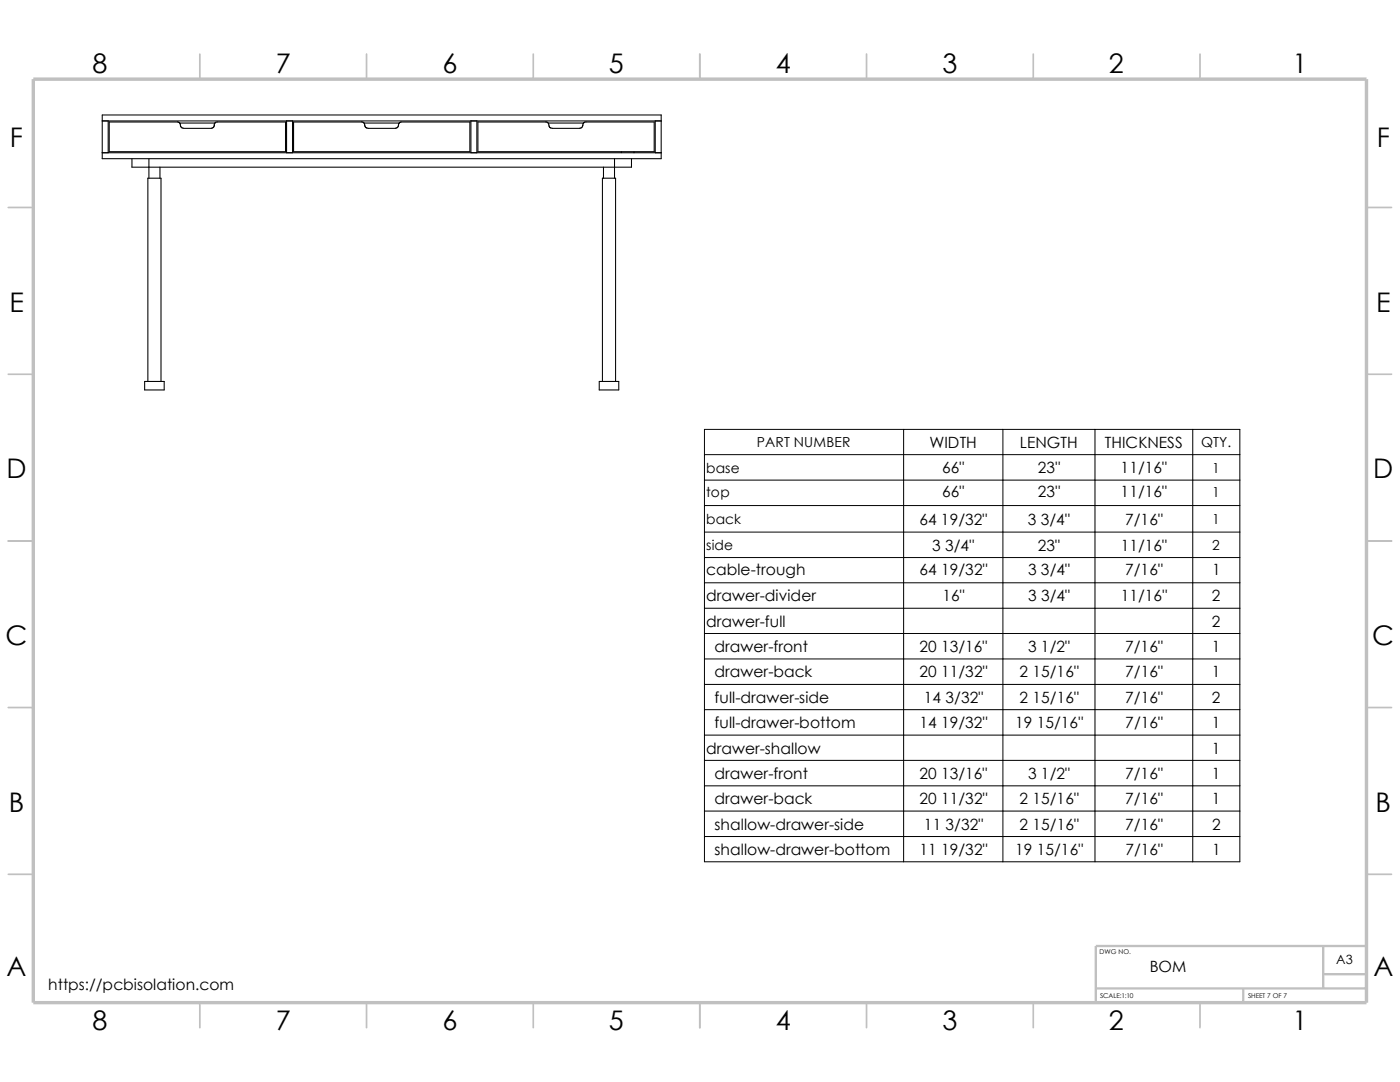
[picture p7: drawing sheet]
<svg xmlns="http://www.w3.org/2000/svg" width="279mm" height="216mm" viewBox="0 0 279 216" stroke-linecap="round" stroke-linejoin="round" font-family="sans-serif">
<defs><g id="words">
<g font-size="5.4">
<text x="18.5" y="14.5">8</text>
<text x="55" y="14.5">7</text>
<text x="88.3" y="14.5">6</text>
<text x="121.5" y="14.5">5</text>
<text x="154.8" y="14.5">4</text>
<text x="188.1" y="14.5">3</text>
<text x="221.3" y="14.5">2</text>
<text x="257.9" y="14.5">1</text>
<text x="2" y="29.4">F</text>
<text x="274.8" y="29.4">F</text>
<text x="1.9" y="62.2">E</text>
<text x="274.6" y="62.2">E</text>
<text x="1.3" y="95.5">D</text>
<text x="274" y="95.5">D</text>
<text x="1.1" y="128.7">C</text>
<text x="273.9" y="128.7">C</text>
<text x="1.7" y="162">B</text>
<text x="274.5" y="162">B</text>
<text x="1.3" y="194.7">A</text>
<text x="274.1" y="194.7">A</text>
<text x="18.5" y="205.4">8</text>
<text x="55" y="205.4">7</text>
<text x="88.3" y="205.4">6</text>
<text x="121.5" y="205.4">5</text>
<text x="154.8" y="205.4">4</text>
<text x="188.1" y="205.4">3</text>
<text x="221.3" y="205.4">2</text>
<text x="257.9" y="205.4">1</text>
</g>
<g font-size="3.1">
<text x="185.5" y="89.4">WIDTH</text>
<text x="203.6" y="89.4">LENGTH</text>
<text x="220.5" y="89.4">THICKNESS</text>
<text x="188" y="94.4">66&quot;</text>
<text x="207.1" y="94.4">23&quot;</text>
<text x="223.7" y="94.4">11/16&quot;</text>
<text x="188" y="99.2">66&quot;</text>
<text x="207.1" y="99.2">23&quot;</text>
<text x="223.7" y="99.2">11/16&quot;</text>
<text x="183.5" y="104.7">64 19/32&quot;</text>
<text x="205.1" y="104.7">3 3/4&quot;</text>
<text x="224.5" y="104.7">7/16&quot;</text>
<text x="186.1" y="109.9">3 3/4&quot;</text>
<text x="207.1" y="109.9">23&quot;</text>
<text x="223.7" y="109.9">11/16&quot;</text>
<text x="140.9" y="114.6">cable-trough</text>
<text x="183.5" y="114.6">64 19/32&quot;</text>
<text x="205.2" y="114.6">3 3/4&quot;</text>
<text x="224.6" y="114.6">7/16&quot;</text>
<text x="241.9" y="114.6">1</text>
<text x="140.9" y="120">drawer-divider</text>
<text x="140.9" y="125.1">drawer-full</text>
<text x="188.1" y="120">16&quot;</text>
<text x="205.2" y="120">3 3/4&quot;</text>
<text x="223.7" y="120">11/16&quot;</text>
<text x="241.9" y="125.1">2</text>
<text x="241.9" y="120">2</text>
<text x="142.6" y="130.1">drawer-front</text>
<text x="183.5" y="130.1">20 13/16&quot;</text>
<text x="205.2" y="130.1">3 1/2&quot;</text>
<text x="224.6" y="130.1">7/16&quot;</text>
<text x="241.9" y="130.1">1</text>
<text x="142.6" y="135.2">drawer-back</text>
<text x="183.5" y="135.2">20 11/32&quot;</text>
<text x="203.5" y="135.2">2 15/16&quot;</text>
<text x="224.6" y="135.2">7/16&quot;</text>
<text x="241.9" y="135.2">1</text>
<text x="142.6" y="140.3">full-drawer-side</text>
<text x="184.4" y="140.3">14 3/32&quot;</text>
<text x="203.5" y="140.3">2 15/16&quot;</text>
<text x="224.6" y="140.3">7/16&quot;</text>
<text x="241.9" y="140.3">2</text>
<text x="142.6" y="145.3">full-drawer-bottom</text>
<text x="183.5" y="145.3">14 19/32&quot;</text>
<text x="202.6" y="145.3">19 15/16&quot;</text>
<text x="224.6" y="145.3">7/16&quot;</text>
<text x="241.9" y="145.3">1</text>
<text x="140.9" y="150.4">drawer-shallow</text>
<text x="142.6" y="155.4">drawer-front</text>
<text x="183.5" y="155.4">20 13/16&quot;</text>
<text x="205.2" y="155.4">3 1/2&quot;</text>
<text x="224.6" y="155.4">7/16&quot;</text>
<text x="241.9" y="150.4">1</text>
<text x="241.9" y="155.4">1</text>
<text x="142.6" y="160.5">drawer-back</text>
<text x="183.5" y="160.5">20 11/32&quot;</text>
<text x="203.5" y="160.5">2 15/16&quot;</text>
<text x="224.6" y="160.5">7/16&quot;</text>
<text x="241.9" y="160.5">1</text>
<text x="142.6" y="165.5">shallow-drawer-side</text>
<text x="184.4" y="165.5">11 3/32&quot;</text>
<text x="203.5" y="165.5">2 15/16&quot;</text>
<text x="224.6" y="165.5">7/16&quot;</text>
<text x="241.9" y="165.5">2</text>
<text x="142.6" y="170.6">shallow-drawer-bottom</text>
<text x="183.5" y="170.6">11 19/32&quot;</text>
<text x="202.6" y="170.6">19 15/16&quot;</text>
<text x="224.6" y="170.6">7/16&quot;</text>
<text x="241.9" y="170.6">1</text>
<text x="9.6" y="197.5">https://pcbisolation.com</text>
<text x="229.4" y="193.9">BOM</text>
</g>
<g font-size="2.8">
<text x="151" y="89.2">PART NUMBER</text>
<text x="239.7" y="89.2">QTY.</text>
<text x="140.9" y="94.3">base</text>
<text x="241.9" y="94.3">1</text>
<text x="140.9" y="99.1">top</text>
<text x="241.9" y="99.1">1</text>
<text x="140.9" y="104.6">back</text>
<text x="241.9" y="104.6">1</text>
<text x="140.9" y="109.7">side</text>
<text x="241.9" y="109.7">2</text>
</g>
<text font-size="2.5" x="266.7" y="192.4">A3</text>
<g font-size="1.3">
<text x="219.5" y="190.5">DWG NO.</text>
<text x="219.5" y="199.2">SCALE:1:10</text>
<text x="249.1" y="199.2">SHEET 7 OF 7</text>
</g>
</g></defs>
<g fill="none" stroke="#c0c0c0" stroke-width=".34">
<path d="M39.9 10.8v5M73.2 10.8v5M106.4 10.8v5M139.7 10.8v5M172.9 10.8v5M206.2 10.8v5M239.5 10.8v5M1.7 41.4h4.9M272.7 41.4h5M1.7 74.7h4.9M272.7 74.7h5M1.7 107.9h4.9"/>
<path d="M272.7 107.9h5M1.7 141.2h4.9M272.7 141.2h5M1.7 174.5h4.9M272.7 174.5h5M39.9 200.1v5M73.2 200.1v5M106.4 200.1v5M139.7 200.1v5M172.9 200.1v5M206.2 200.1v5M239.5 200.1v5"/>
</g>
<path d="M218.7 197.2h54M248.1 197.2v2.9M264.1 188.8v8.4M264.1 194.4h8.6M272.7 188.8h-54v11.3" fill="none" stroke="#c0c0c0" stroke-width=".47"/>
<path d="M6.6 15.8h266.1v184.3h-266.1z" fill="none" stroke="#c0c0c0" stroke-width=".68" stroke-linecap="butt"/>
<g fill="none" stroke="#000" stroke-width=".21">
<path d="M20.4 30.5h111.6M20.4 24.1h111.6M20.4 22.9h111.6v8.8h-111.6zM21.6 24.1v6.4M26.3 31.7v1.7h99.7v-1.7M29.7 31.7v3.9M31.9 33.4v2.2M35.4 24.3h-13.6v6h35.2v-6h-13.9l-.3 .3-.1 .4M35.4 24.3l.5 .2 .1 .5M35.9 24.6h7M36 25l.2 .4 .5 .2h5.5l.4-.2 .2-.4M57.2 24.1v6.4"/>
<path d="M58.4 24.1v6.4M72.2 24.3h-13.6v6h35.2v-6h-13.9l-.3 .3-.1 .4M72.2 24.3l.4 .2 .3 .9 .5 .2h5.5l.4-.2 .2-.4M72.6 24.6h7.1M94 24.1v6.4M95.2 24.1v6.4M108.9 24.3l.5 .2 .3 .9 .5 .2h5.5l.5-.2 .2-.8 .3-.3h13.9v6h-35.2v-6h13.5M109.4 24.6h7.1M120.4 33.4v2.2M122.6 31.7v3.9M124 30.3v.2M126.5 30.3v.2"/>
<path d="M130.8 24.1v6.4M28.9 76.1h3.9v1.7h-3.9zM29.5 76.1v-40.5h2.6v40.5M119.6 76.1h3.9v1.7h-3.9zM120.2 76.1v-40.5h2.7v40.5"/>
</g>
<g fill="none" stroke="#000" stroke-width=".2">
<path d="M140.6 85.7h106.8v86.3h-106.8zM140.6 90.7h106.8M140.6 95.8h106.8M180.3 85.7v86.3M200.2 85.7v86.3M218.5 85.7v86.3M238 85.7v86.3M140.6 100.9h106.8M140.6 106.2h106.8M140.6 111.3h106.8M140.6 116.3h106.8M140.6 121.4h106.8"/>
<path d="M140.6 126.4h106.8M140.6 131.5h106.8M140.6 136.6h106.8M140.6 141.6h106.8M140.6 146.7h106.8M140.6 151.7h106.8M140.6 156.8h106.8M140.6 161.8h106.8M140.6 166.9h106.8"/>
</g>
<use href="#words"/>
</svg>
